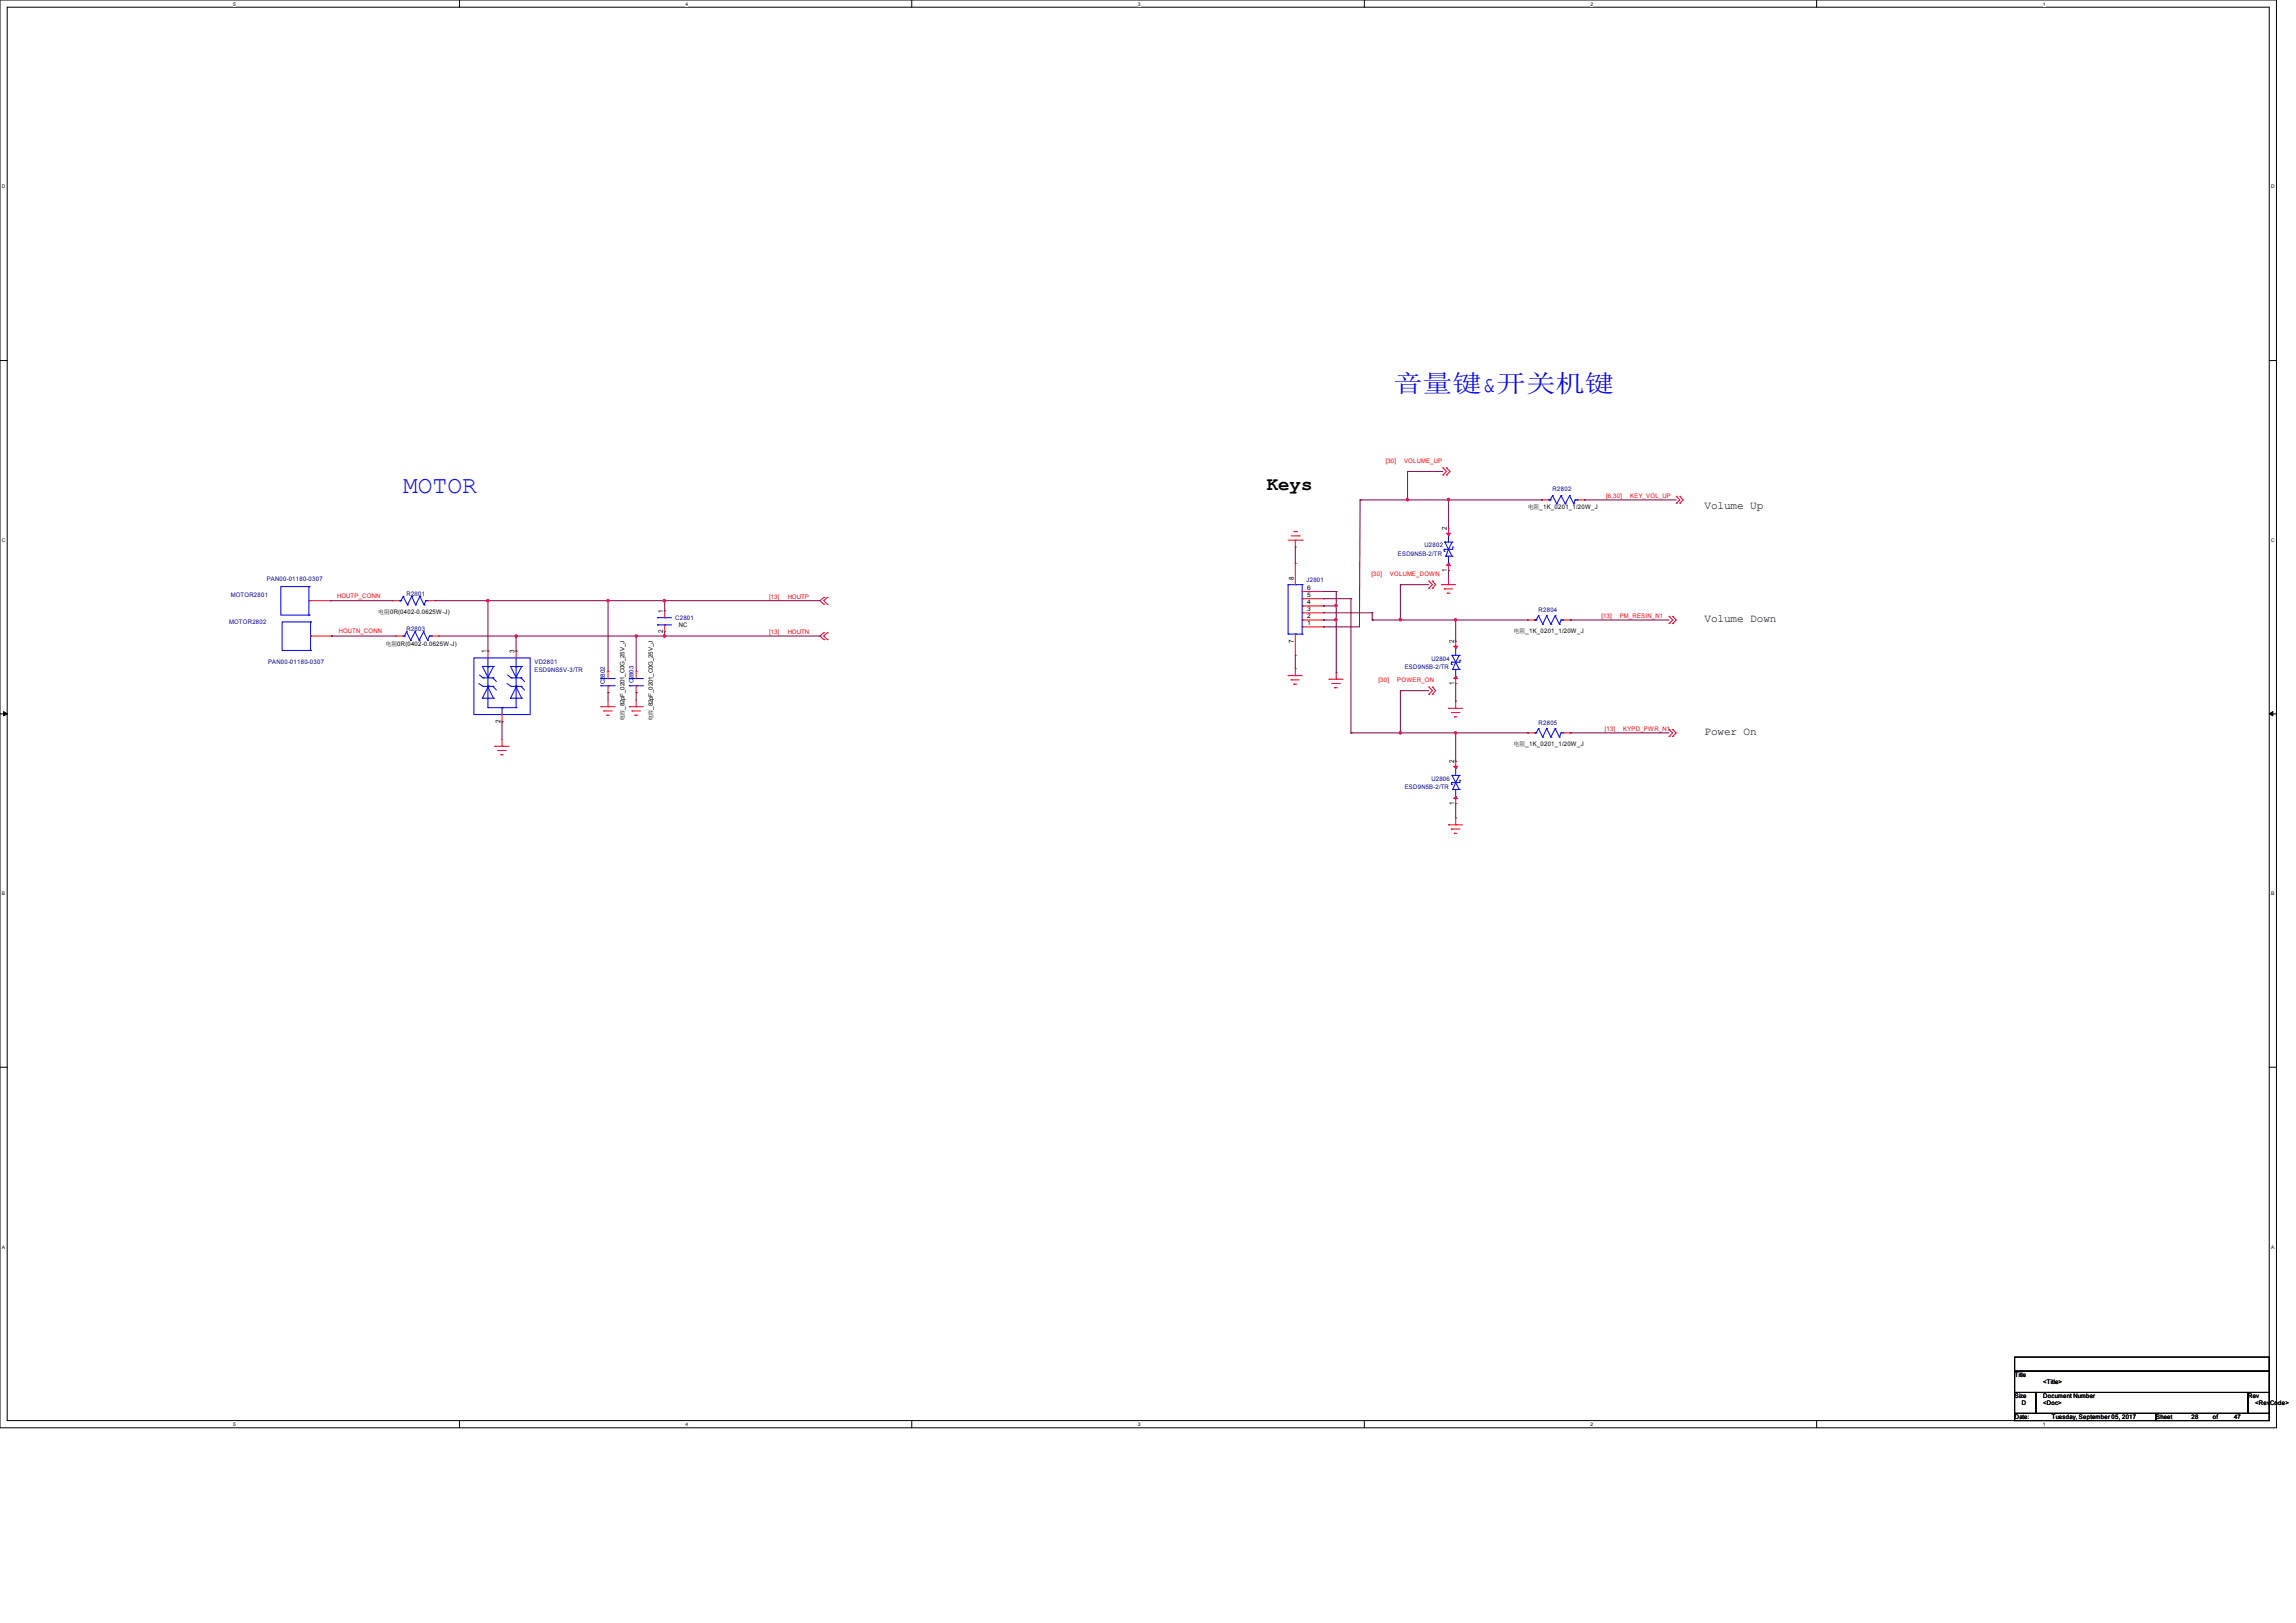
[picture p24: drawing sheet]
<svg xmlns="http://www.w3.org/2000/svg" width="297mm" height="210mm" viewBox="0 0 297 210" stroke-linecap="round" stroke-linejoin="round" font-family="sans-serif">
<defs><g id="words">
<g font-size="3.2" fill="#00f">
<text x="180.3" y="50.7">音量键&amp;开关机键</text>
<text x="52.2" y="63.8">MOTOR</text>
</g>
<text font-size="2.5" x="163.9" y="63.4">Keys</text>
<g font-size="1.4">
<text x="220.5" y="65.9">Volume Up</text>
<text x="220.5" y="80.5">Volume Down</text>
<text x="220.5" y="95.1">Power On</text>
</g>
<g font-size=".9">
<text x="187.2" y="68.6" transform="rotate(-90 187.2 68.6)">2</text>
<text x="167.4" y="75" transform="rotate(-90 167.4 75)">8</text>
<text x="187.2" y="74" transform="rotate(-90 187.2 74)">1</text>
<text x="85.8" y="82" transform="rotate(-90 85.8 82)">2</text>
<text x="85.8" y="79.3" transform="rotate(-90 85.8 79.3)">1</text>
<text x="167.4" y="83.1" transform="rotate(-90 167.4 83.1)">7</text>
<text x="188.1" y="83.2" transform="rotate(-90 188.1 83.2)">2</text>
<text x="62.9" y="84.5" transform="rotate(-90 62.9 84.5)">1</text>
<text x="66.6" y="84.5" transform="rotate(-90 66.6 84.5)">3</text>
<text x="188.1" y="88.6" transform="rotate(-90 188.1 88.6)">1</text>
<text x="64.7" y="93.6" transform="rotate(-90 64.7 93.6)">2</text>
<text x="188.1" y="98.8" transform="rotate(-90 188.1 98.8)">2</text>
<text x="188.1" y="104.2" transform="rotate(-90 188.1 104.2)">1</text>
</g>
<g font-size=".8" fill="#f00">
<text x="179.3" y="59.9">[30]</text>
<text x="181.6" y="59.9">VOLUME_UP</text>
<text x="207.8" y="64.4">[6,30]</text>
<text x="210.9" y="64.4">KEY_VOL_UP</text>
<text x="43.6" y="77.3">HOUTP_CONN</text>
<text x="99.5" y="77.5">[13]</text>
<text x="101.9" y="77.5">HOUTP</text>
<text x="177.4" y="74.5">[30]</text>
<text x="179.8" y="74.5">VOLUME_DOWN</text>
<text x="43.8" y="81.9">HOUTN_CONN</text>
<text x="99.5" y="82.1">[13]</text>
<text x="101.9" y="82.1">HOUTN</text>
<text x="207.1" y="80">[13]</text>
<text x="209.5" y="80">PM_RESIN_N1</text>
<text x="178.3" y="88.2">[30]</text>
<text x="180.7" y="88.2">POWER_ON</text>
<text x="207.6" y="94.6">[13]</text>
<text x="210" y="94.6">KYPD_PWR_N1</text>
</g>
<g font-size=".8">
<text x="197.6" y="65.9">电阻_1K_0201_1/20W_J</text>
<text x="169.1" y="77.3">5</text>
<text x="169.1" y="76.3">6</text>
<text x="48.9" y="79.4">电阻0R(0402-0.0625W-J)</text>
<text x="49.9" y="83.5">电阻0R(0402-0.0625W-J)</text>
<text x="87.8" y="81.2">NC</text>
<text x="169.1" y="80.9">1</text>
<text x="169.1" y="80">2</text>
<text x="169.1" y="79.1">3</text>
<text x="169.1" y="78.2">4</text>
<text x="195.8" y="81.9">电阻_1K_0201_1/20W_J</text>
<text x="80.8" y="93.3" transform="rotate(-90 80.8 93.3)">电容_82pF_0201_C0G_25V_J</text>
<text x="84.5" y="93.3" transform="rotate(-90 84.5 93.3)">电容_82pF_0201_C0G_25V_J</text>
<text x="195.8" y="96.5">电阻_1K_0201_1/20W_J</text>
<text x="260.6" y="178.2">Title</text>
<text x="264.3" y="179.1">&lt;Title&gt;</text>
<text x="260.6" y="180.9">Size</text>
<text x="260.6" y="183.6">Date:</text>
<text x="261.6" y="181.8">D</text>
<text x="264.3" y="180.9">Document Number</text>
<text x="264.3" y="181.8">&lt;Doc&gt;</text>
<text x="265.4" y="183.6">Tuesday, September 05, 2017</text>
<text x="278.9" y="183.6">Sheet</text>
<text x="283.5" y="183.6">28</text>
<text x="286.2" y="183.6">of</text>
<text x="289" y="183.6">47</text>
<text x="290.8" y="180.9">Rev</text>
<text x="291.7" y="181.8">&lt;RevCode&gt;</text>
</g>
<g font-size=".8" fill="#000080">
<text x="200.8" y="63.6">R2802</text>
<text x="180.8" y="71.9">ESD9N5B-2/TR</text>
<text x="184.3" y="70.8">U2802</text>
<text x="29.8" y="77.3">MOTOR2801</text>
<text x="34.5" y="75.2">PAN00-01180-0307</text>
<text x="52.6" y="77.1">R2801</text>
<text x="169" y="75.3">J2801</text>
<text x="29.6" y="80.8">MOTOR2802</text>
<text x="52.6" y="81.7">R2803</text>
<text x="87.3" y="80.2">C2801</text>
<text x="199" y="79.2">R2804</text>
<text x="34.7" y="85.9">PAN00-01180-0307</text>
<text x="69.1" y="85.9">VD2801</text>
<text x="69.1" y="87">ESD9NS5V-3/TR</text>
<text x="78.2" y="88.5" transform="rotate(-90 78.2 88.5)">C2802</text>
<text x="82" y="88.4" transform="rotate(-90 82 88.4)">C2803</text>
<text x="181.7" y="86.5">ESD9N5B-2/TR</text>
<text x="185.2" y="85.5">U2804</text>
<text x="199" y="93.8">R2805</text>
<text x="185.2" y="101">U2806</text>
<text x="181.7" y="102.1">ESD9N5B-2/TR</text>
</g>
<g font-size=".6">
<text x="30.2" y=".7">5</text>
<text x="88.7" y=".7">4</text>
<text x="147.2" y=".7">3</text>
<text x="205.7" y=".7">2</text>
<text x="264.2" y=".7">1</text>
<text x=".3" y="24.4">D</text>
<text x="293.8" y="24.4">D</text>
<text x=".3" y="70.1">C</text>
<text x="293.8" y="70.1">C</text>
<text x=".3" y="115.8">B</text>
<text x="293.8" y="115.8">B</text>
<text x=".3" y="161.5">A</text>
<text x="293.8" y="161.5">A</text>
<text x="30.2" y="184.5">5</text>
<text x="88.7" y="184.5">4</text>
<text x="147.2" y="184.5">3</text>
<text x="205.7" y="184.5">2</text>
<text x="264.2" y="184.5">1</text>
</g>
</g></defs>
<path d="M0 0h294.5v184.7h-294.5zM.9 .9h292.6v182.9h-292.6z" fill="none" stroke="#000" stroke-width=".13"/>
<g fill="#fff">
<path d="M30.2 .1h.3v.7h-.3z"/>
<path d="M30.2 183.9h.3v.8h-.3z"/>
</g>
<path d="M59.4 0v.9M59.4 183.8v.9" fill="none" stroke="#000" stroke-width=".13"/>
<g fill="#fff">
<path d="M88.7 .1h.3v.7h-.3z"/>
<path d="M88.7 183.9h.3v.8h-.3z"/>
</g>
<path d="M117.9 0v.9M117.9 183.8v.9" fill="none" stroke="#000" stroke-width=".13"/>
<g fill="#fff">
<path d="M147.2 .1h.3v.7h-.3z"/>
<path d="M147.2 183.9h.3v.8h-.3z"/>
</g>
<path d="M176.5 0v.9M176.5 183.8v.9" fill="none" stroke="#000" stroke-width=".13"/>
<g fill="#fff">
<path d="M205.7 .1h.4v.7h-.4z"/>
<path d="M205.7 183.9h.4v.8h-.4z"/>
</g>
<path d="M235 0v.9M235 183.8v.9" fill="none" stroke="#000" stroke-width=".13"/>
<g fill="#fff">
<path d="M264.2 .1h.4v.7h-.4z"/>
<path d="M264.2 183.9h.4v.8h-.4z"/>
<path d="M.3 23.8h.4v.7h-.4z"/>
<path d="M293.8 23.8h.5v.7h-.5z"/>
<path d="M.3 69.5h.4v.7h-.4z"/>
<path d="M293.8 69.5h.5v.7h-.5z"/>
</g>
<path d="M0 46.7h.9M293.5 46.7h1" fill="none" stroke="#000" stroke-width=".13"/>
<g fill="#fff">
<path d="M.3 115.2h.4v.8h-.4z"/>
<path d="M293.8 115.2h.4v.8h-.4z"/>
</g>
<path d="M0 92.4h.9M293.5 92.4h1" fill="none" stroke="#000" stroke-width=".13"/>
<path d="M.5 92.1l.4 .3-.4 .2zM293.5 92.4l.5-.3v.5z" fill="#000" stroke="#000" stroke-width=".13"/>
<g fill="#fff">
<path d="M.3 161h.3v.7h-.3z"/>
<path d="M293.8 161h.4v.7h-.4z"/>
</g>
<path d="M0 138.1h.9M293.5 138.1h1M260.6 175.6h32.9v1.8h-32.9zM260.6 177.4h32.9v2.8h-32.9zM260.6 180.2h2.8v2.7h-2.8zM260.6 182.9h18.3v.9h-18.3zM263.4 180.2h27.4v2.7h-27.4zM278.9 182.9h14.6v.9h-14.6zM290.8 180.2h2.7v2.7h-2.7z" fill="none" stroke="#000" stroke-width=".13"/>
<g fill="none" stroke="#f00" stroke-width=".13">
<path d="M40 77.7h2.7M42.7 77.7h.1M50.8 77.7h.1M50.8 77.7h.9M55.3 77.7h1M56.3 77.7h.1M86 79h.1M86 79v.9M106.6 78.2h.1M106.6 77.3h.1M106.6 77.3l-.5 .4 .5 .5M107 77.3l-.4 .4 .4 .5"/>
<path d="M107 77.3h.1M107 78.2h.1M166.6 69.9h1.8M167 69.3h1.1M167.3 68.8h.4M167.6 69.9h.1M167.6 72.9h.1M167.6 69.9v.9M167.6 72.9v2.7M167.7 68.8h.1M168.1 69.3h.1M168.4 69.9h.1"/>
<path d="M168.4 79.3h2.8M168.4 78.4h2.8M168.4 77.5h2.8M168.4 76.5h2.8M171.2 79.3h.1M171.2 78.4h.1M171.2 77.5h.1M171.2 76.5h.1M184.8 76.1h.1M184.8 75.2h.1M184.8 75.2l.5 .4-.5 .5M185.3 76.1h.1"/>
<path d="M185.3 75.2h.1M185.3 75.2l.4 .4-.4 .5M186.5 75.6h.1M186.5 75.6h1.8M186.6 60.5l.5 .5-.5 .5M186.6 61.5h.1M186.6 60.5h.1M186.8 76.2h1.1M186.8 76.2h.1M187.1 61.5h.1M187.1 60.5h.1M187.1 60.5l.5 .5-.5 .5"/>
<path d="M187.2 76.8h.4M187.2 76.8h.1M187.4 75.6h.1M187.4 73.8h.1M187.4 68.3h.1M187.4 68.3v1M187.4 72.9v.9M187.4 74.7v.9M199.4 64.7h1M199.4 64.7h.1M204 64.7h.9M204.9 64.7h.1"/>
<path d="M215.9 79.8h.1M215.9 79.8l.5 .4-.5 .5M216.4 79.8h.1M216.4 79.8l.4 .4-.4 .5M216.8 64.2l.5 .5-.5 .4M216.8 65.1h.1M216.8 64.2h.1M217.3 65.1h.1M217.3 64.2h.1M217.3 64.2l.4 .5-.4 .4M40.2 82.3h2.7M42.9 82.3h.1"/>
<path d="M51.2 82.3h1M51.2 82.3h.1M55.8 82.3h.9M56.7 82.3h.1M63.1 84.2h.1M63.1 84.2v.9M64 96.6h1.9M64 96.6h.1M64.4 97.1h.1M64.4 97.1h1.1M64.8 97.7h.1M64.8 97.7h.3"/>
<path d="M64.9 96.6h.1M64.9 93.4h.1M64.9 92.5v.9M64.9 95.7v.9M66.8 84.2h.1M66.8 84.2v.9M77.7 91.4h1.9M77.7 91.4h.1M78.1 92h1.1M78.1 92h.1M78.5 92.5h.1M78.5 92.5h.3"/>
<path d="M78.7 91.4h.1M78.7 86.9h.1M78.7 89.6h.1M78.7 86.9v.9M78.7 88.7v.9M78.7 90.6v.8M81.4 91.4h.1M81.4 91.4h1.8M81.7 92h1.1M81.7 92h.1M82.1 92.5h.1M82.1 92.5h.4"/>
<path d="M82.3 91.4h.1M82.3 86.9h.1M82.3 89.6h.1M82.3 86.9v.9M82.3 88.7v.9M82.3 90.6v.8M86 81.7h.1M86 80.9v.8M106.6 82.8h.1M106.6 81.9h.1M106.6 81.9l-.5 .4 .5 .5M107 81.9l-.4 .4 .4 .5"/>
<path d="M107 81.9h.1M107 82.8h.1M166.6 87.4h.1M166.6 87.4h1.8M167 88h.1M167 88h1.1M167.3 88.5h.1M167.3 88.5h.4M167.6 87.4h.1M167.6 84.8h.1M167.6 82v2.8M167.6 86.5v.9"/>
<path d="M168.4 80.2h2.8M168.4 81.1h2.8M171.2 81.1h.1M171.2 80.2h.1M171.9 87.9h.1M171.9 87.9h1.8M172.3 88.4h1.1M172.3 88.4h.1M172.6 89h.1M172.6 89h.4M172.8 87.9h.1M172.8 87v.9"/>
<path d="M184.8 89.8h.1M184.8 88.9h.1M184.8 88.9l.5 .5-.5 .4M185.3 89.8h.1M185.3 88.9h.1M185.3 88.9l.4 .5-.4 .4M187.4 91.7h1.8M187.4 91.7h.1M187.7 92.2h1.1M187.7 92.2h.1M188.1 92.8h.1M188.1 92.8h.4"/>
<path d="M188.3 91.7h.1M188.3 98.5h.1M188.3 88.4h.1M188.3 83h.1M188.3 83v.9M188.3 87.5v.9M188.3 90.7v1M188.3 98.5v.9M197.6 94.8h.1M197.6 80.2h.1M197.6 94.8h.9M197.6 80.2h.9"/>
<path d="M202.2 94.8h.9M202.2 80.2h.9M203.1 94.8h.1M203.1 80.2h.1M215.9 80.7h.1M215.9 95.3h.1M215.9 94.4h.1M215.9 94.4l.5 .4-.5 .5M216.4 80.7h.1M216.4 95.3h.1M216.4 94.4h.1M216.4 94.4l.4 .4-.4 .5"/>
<path d="M187.4 106.7h1.8M187.4 106.7h.1M187.7 107.3h1.1M187.7 107.3h.1M188.1 107.8h.1M188.1 107.8h.4M188.3 106.7h.1M188.3 104h.1M188.3 103.1v.9M188.3 105.8v.9"/>
</g>
<g fill="none" stroke="#00f" stroke-width=".13">
<path d="M36.3 75.9h3.7v3.7h-3.7zM40 75.9h.1M40 77.7h.1M40 79.6h.1M51.7 77.7h.2M51.7 77.7h.1M51.9 77.7h.1M52.2 77.2l.5 1.1M52.2 77.2h.1M52.2 77.2l-.3 .5M52.7 78.3h.1M53.3 77.2h.1"/>
<path d="M53.3 77.2l-.6 1.1M53.3 77.2l.5 1.1M53.8 78.3h.1M54.3 77.2l.6 1.1M54.3 77.2h.1M54.3 77.2l-.5 1.1M54.9 78.3h.1M55.1 77.7h.1M55.1 77.7l-.2 .6M55.1 77.7h.2M55.3 77.7h.1M85 79.9h1.9"/>
<path d="M85 79.9h.1M86 79.9h.1M166.6 75.6h.1M166.6 75.6v6.4M166.6 75.6h1.8M167.6 75.6h.1M168.4 76.5h.1M168.4 77.5h.1M168.4 78.4h.1M168.4 79.3h.1M168.4 75.6h.1M168.4 75.6v6.4"/>
<path d="M186.8 71.1h.1M186.8 71.3h.1M186.8 71.1v.2M186.9 70.1h.1M186.9 70.1l.5 1M186.9 70.1h.9M187 72h.1M187 72h.8M187.4 69.3h.1M187.4 72.9h.1M187.4 71.1l-.4 .9M187.4 71.1l.4 .9"/>
<path d="M187.4 69.3v.8M187.4 72v.9M187.8 70.1l-.4 1M187.8 72h.1M187.8 70.1h.1M187.9 70.8h.1M187.9 70.8v.3h-1.1M199 79.7l.6 1.1M199 79.7h.1M199 79.7l-.3 .5M200.1 79.7l.5 1.1M200.1 79.7h.1"/>
<path d="M200.1 79.7l-.5 1.1M200.4 64.7h.1M200.5 64.7h.1M200.8 64.1l.6 1.1M200.8 64.1h.1M200.8 64.1l-.3 .6M201.2 79.7l.5 1.1M201.2 79.7h.1M201.2 79.7l-.6 1.1M201.4 65.2h.1M201.9 64.1l.6 1.1M201.9 64.1h.1"/>
<path d="M201.9 64.1l-.5 1.1M202.5 65.2h.1M203 64.1h.1M203 64.1l-.5 1.1M203 64.1l.6 1.1M203.6 65.2h.1M203.8 64.7h.2M203.8 64.7h.1M203.8 64.7l-.2 .5M204 64.7h.1M36.5 80.5h3.7v3.7h-3.7zM40.2 80.5h.1"/>
<path d="M40.2 82.3h.1M40.2 84.2h.1M52.2 82.3h.1M52.3 82.3h.1M52.6 81.7l.5 1.1M52.6 81.7h.1M52.6 81.7l-.3 .6M53.1 82.8h.1M53.7 81.7l.5 1.1M53.7 81.7h.1M53.7 81.7l-.6 1.1M54.2 82.8h.1"/>
<path d="M54.8 81.7l.5 1.1M54.8 81.7h.1M54.8 81.7l-.6 1.1M55.3 82.8h.1M55.5 82.3h.1M55.5 82.3l-.2 .5M55.5 82.3h.3M55.8 82.3h.1M61.3 85.1h7.3v7.4h-7.3zM61.9 88.4l.6 .4M62 87.3l.5 .4M62.4 86.2h.1"/>
<path d="M62.4 90.3h.1M62.4 86.2l.7 1.4M62.4 86.2h1.4M62.4 90.3h1.4M62.5 87.7h.1M62.5 88.8h.1M62.5 87.7h1.3M62.5 88.8h1.3M63.1 88.9l-.7 1.4M63.1 88.7h.1M63.1 87.6h.1M63.1 88.9h.1"/>
<path d="M63.1 91.6h.1M63.1 90.3h.1M63.1 86.3h.1M63.1 85.1v6.5M63.1 88.9l.7 1.4M63.1 91.6h3.7M63.8 87.7l.4 .5M63.8 88.8l.4 .5M63.8 87.7h.1M63.8 88.8h.1M63.8 86.2h.1M63.8 90.3h.1"/>
<path d="M63.8 86.2l-.7 1.4M64.9 91.6h.1M64.9 91.6v.9M65.6 88.4l.5 .4M65.7 87.3l.4 .4M66 86.2h.1M66 90.3h.1M66 86.2l.8 1.4M66 86.2h1.5M66 90.3h1.5M66.1 87.7h.1M66.1 88.8h.1"/>
<path d="M66.1 87.7h1.3M66.1 88.8h1.3M66.8 91.6h.1M66.8 86.3h.1M66.8 88.7h.1M66.8 87.6h.1M66.8 88.9h.1M66.8 90.3h.1M66.8 85.1v6.5M66.8 88.9l.7 1.4M66.8 88.9l-.8 1.4M67.4 87.7h.1"/>
<path d="M67.4 88.8h.1M67.4 87.7l.5 .5M67.4 88.8l.5 .5M67.5 86.2l-.7 1.4M67.5 86.2h.1M67.5 90.3h.1M77.7 87.8h1.9M77.7 88.7h1.9M77.7 87.8h.1M77.7 88.7h.1M78.7 87.8h.1M78.7 88.7h.1"/>
<path d="M81.4 87.8h.1M81.4 88.7h.1M81.4 87.8h1.8M81.4 88.7h1.8M82.3 87.8h.1M82.3 88.7h.1M85 80.9h1.9M85 80.9h.1M86 80.9h.1M166.6 82h.1M166.6 82h1.8M167.6 82h.1"/>
<path d="M168.4 80.2h.1M168.4 81.1h.1M168.4 82h.1M187.7 85.7h.1M187.7 86h.1M187.7 85.7v.3M187.8 84.8h.1M187.8 84.8l.5 .9M187.8 84.8h1M187.9 86.6h.1M187.9 86.6h.9M188.3 99.4h.1"/>
<path d="M188.3 83.9h.1M188.3 87.5h.1M188.3 83.9v.9M188.3 86.6v.9M188.3 99.4v.9M188.3 85.7l-.4 .9M188.3 85.7l.5 .9M188.8 84.8l-.5 .9M188.8 86.6h.1M188.8 84.8h.1M188.8 85.4h.1M188.8 85.4v.3h-1.1"/>
<path d="M198.5 94.8h.2M198.5 80.2h.2M198.5 94.8h.1M198.5 80.2h.1M198.7 94.8h.1M198.7 80.2h.1M199 94.3l.6 1.1M199 94.3h.1M199 94.3l-.3 .5M199.6 95.4h.1M199.6 80.8h.1M200.1 94.3l.5 1.1"/>
<path d="M200.1 94.3h.1M200.1 94.3l-.5 1.1M200.6 95.4h.1M200.6 80.8h.1M201.2 94.3l.5 1.1M201.2 94.3h.1M201.2 94.3l-.6 1.1M201.7 95.4h.1M201.7 80.8h.1M201.9 94.8h.1M201.9 80.2h.1M201.9 94.8l-.2 .6"/>
<path d="M201.9 80.2l-.2 .6M201.9 94.8h.3M201.9 80.2h.3M202.2 94.8h.1M202.2 80.2h.1M187.7 101.3h.1M187.7 101.5h.1M187.7 101.3v.2M187.8 100.3h.1M187.8 100.3l.5 1M187.8 100.3h1M187.9 102.2h.1"/>
<path d="M187.9 102.2h.9M188.3 103.1h.1M188.3 101.3l-.4 .9M188.3 101.3l.5 .9M188.3 102.2v.9M188.8 100.3l-.5 1M188.8 102.2h.1M188.8 100.3h.1M188.8 101h.1M188.8 101v.3h-1.1"/>
</g>
<g fill="#f00" stroke="#f00" stroke-width=".13">
<path d="M188 103.3l.3-.2 .3 .2z"/>
<path d="M188 99.1h.6l-.3 .3z"/>
<path d="M188 87.8l.3-.3 .3 .3z"/>
<path d="M188 83.6h.6l-.3 .3z"/>
<path d="M187.1 73.2l.3-.3 .2 .3z"/>
<path d="M187.1 69h.5l-.2 .3z"/>
</g>
<g fill="none" stroke="#800040" stroke-width=".13">
<path d="M42.7 77.7h8.1M42.7 77.7h.1M56.3 77.7h49.8M63.1 77.7h.1M63.1 77.7v6.5M78.7 77.7h.1M78.7 77.7v9.2M86 77.7h.1M86 77.7v1.3M167.6 70.8h.1M167.6 70.8v2.1M171.2 78.4h1.6"/>
<path d="M171.2 78.4h.1M171.2 76.5h1.6M171.2 77.5h3.6M171.2 79.3h6.3M172.8 76.5h.1M172.8 78.4h.1M172.8 76.5v10.5M174.8 77.5h.1M174.8 77.5v17.3M175.9 64.7v16.4h-4.7M175.9 64.7h23.5M175.9 64.7h.1"/>
<path d="M177.5 79.3h.1M177.5 79.3v.9M181.1 75.6h.1M181.1 75.6v4.6M181.1 75.6h3.7M182.1 61h.1M182.1 64.7h.1M182.1 61v3.7M182.1 61h4.5M187.4 64.7h.1M187.4 73.8h.1M187.4 64.7v3.6"/>
<path d="M187.4 73.8v.9M199.4 64.7h.1M204.9 64.7h.1M204.9 64.7h11.9M42.9 82.3h8.3M42.9 82.3h.1M56.7 82.3h49.4M63.1 84.2h.1M64.9 93.4h.1M64.9 93.4v2.3M66.8 84.2h.1M66.8 82.3h.1"/>
<path d="M66.8 82.3v1.9M78.7 89.6h.1M78.7 89.6v1M82.3 82.3h.1M82.3 89.6h.1M82.3 82.3v4.6M82.3 89.6v1M86 82.3h.1M86 81.7v.6M106.1 82.3h.1M167.6 86.5h.1M167.6 84.8v1.7"/>
<path d="M171.2 80.2h1.6M171.2 80.2h.1M171.2 81.1h.1M172.8 80.2h.1M172.8 87h.1M174.8 94.8h22.8M174.8 94.8h.1M177.5 80.2h20.1M177.5 80.2h.1M181.1 80.2h.1M181.1 89.4h.1M181.1 94.8h.1"/>
<path d="M181.1 89.4v5.4M181.1 89.4h3.7M188.3 90.7h.1M188.3 94.8h.1M188.3 80.2h.1M188.3 80.2v2.8M188.3 88.4v2.3M188.3 94.8v3.7M197.6 80.2h.1M197.6 94.8h.1M203.1 80.2h12.8M203.1 94.8h12.8"/>
<path d="M203.1 94.8h.1M203.1 80.2h.1M188.3 105.8h.1M188.3 104v1.8"/>
</g>
<g fill="#f0f" stroke="#f0f" stroke-width=".13">
<circle cx="85.9" cy="77.7" r=".17"/>
<circle cx="187.4" cy="64.6" r=".17"/>
<circle cx="182" cy="64.6" r=".16"/>
<circle cx="188.3" cy="80.2" r=".16"/>
<circle cx="181.1" cy="80.2" r=".17"/>
<circle cx="181.1" cy="94.8" r=".17"/>
<circle cx="188.3" cy="94.8" r=".16"/>
<circle cx="82.3" cy="82.3" r=".17"/>
<circle cx="66.8" cy="82.3" r=".17"/>
<circle cx="78.6" cy="77.7" r=".16"/>
<circle cx="63.1" cy="77.7" r=".17"/>
<circle cx="85.9" cy="82.3" r=".17"/>
<circle cx="172.8" cy="78.4" r=".17"/>
<circle cx="172.8" cy="80.2" r=".17"/>
</g>
<use href="#words"/>
</svg>
